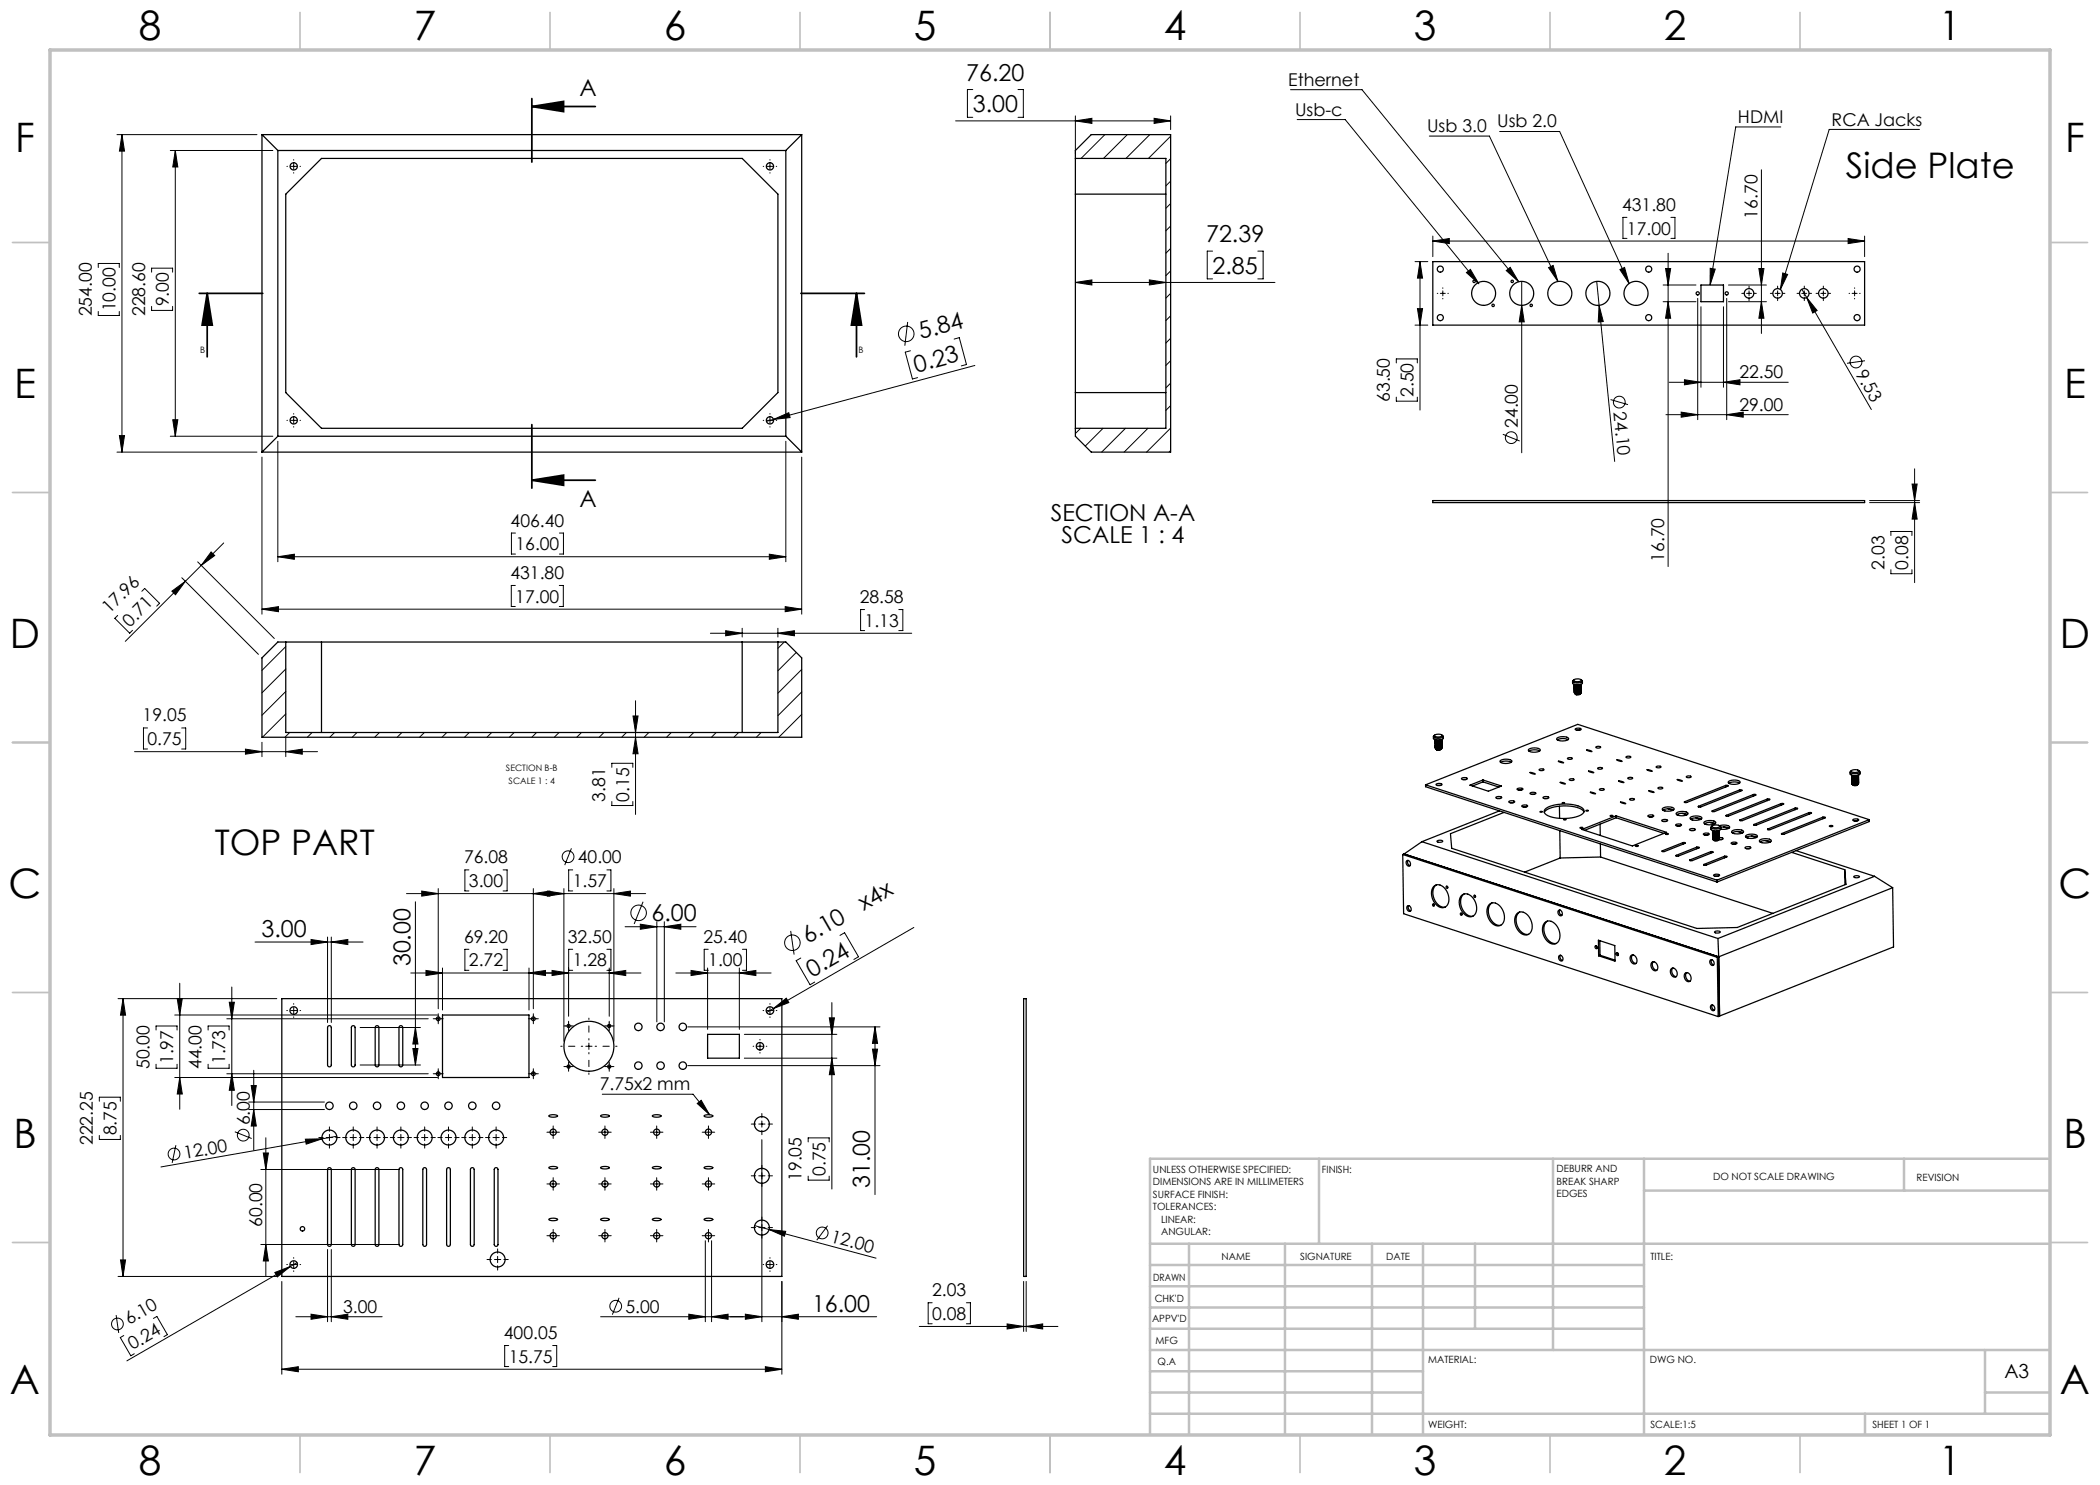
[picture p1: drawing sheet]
<svg xmlns="http://www.w3.org/2000/svg" width="420mm" height="297mm" viewBox="0 0 420 297" stroke-linecap="round" stroke-linejoin="round" font-family="sans-serif">
<defs><g id="words">
<g font-size="8.1">
<text x="27.8" y="8">8</text>
<text x="82.8" y="8">7</text>
<text x="132.8" y="8">6</text>
<text x="182.8" y="8">5</text>
<text x="232.8" y="8">4</text>
<text x="282.8" y="8">3</text>
<text x="332.8" y="8">2</text>
<text x="387.8" y="8">1</text>
<text x="3" y="30.4">F</text>
<text x="413" y="30.4">F</text>
<text x="2.8" y="79.6">E</text>
<text x="412.8" y="79.6">E</text>
<text x="2" y="129.6">D</text>
<text x="412" y="129.6">D</text>
<text x="1.7" y="179.6">C</text>
<text x="411.7" y="179.6">C</text>
<text x="2.7" y="229.6">B</text>
<text x="412.7" y="229.6">B</text>
<text x="2" y="278.9">A</text>
<text x="412" y="278.9">A</text>
<text x="27.8" y="295">8</text>
<text x="82.8" y="295">7</text>
<text x="132.8" y="295">6</text>
<text x="182.8" y="295">5</text>
<text x="232.8" y="295">4</text>
<text x="282.8" y="295">3</text>
<text x="332.8" y="295">2</text>
<text x="387.8" y="295">1</text>
</g>
<g font-size="7.1">
<text x="369.2" y="35.7">Side Plate</text>
<text x="42.9" y="171.1">TOP PART</text>
</g>
<g font-size="4.7">
<text x="193.3" y="16.2">76.20</text>
<text x="115.9" y="19.2">A</text>
<text x="194.5" y="22.4">3.00</text>
<text x="241.2" y="48.5">72.39</text>
<text x="242.5" y="54.8">2.85</text>
<text x="184.2" y="67.8" transform="rotate(-15 184.2 67.8)">5.84</text>
<text x="183.3" y="74.5" transform="rotate(-15 183.3 74.5)">0.23</text>
<text x="115.9" y="101.4">A</text>
<text x="210.1" y="104.2">SECTION A-A</text>
<text x="212.3" y="108.7">SCALE 1 : 4</text>
<text x="130.3" y="184.3">6.00</text>
<text x="172.8" y="182.3" transform="rotate(-30 172.8 182.3)">x4x</text>
<text x="52.3" y="187.4">3.00</text>
<text x="161.6" y="188.8" transform="rotate(-30 161.6 188.8)">6.10</text>
<text x="82.1" y="193.3" transform="rotate(-90 82.1 193.3)">30.00</text>
<text x="162.4" y="195.5" transform="rotate(-30 162.4 195.5)">0.24</text>
<text x="174" y="237.6" transform="rotate(-90 174 237.6)">31.00</text>
<text x="162.4" y="262.3">16.00</text>
</g>
<text font-size="3.9" x="400.9" y="275.5">A3</text>
<g font-size="3.5">
<text x="257.7" y="17.2">Ethernet</text>
<text x="259" y="23.1">Usb-c</text>
<text x="285.4" y="26.4">Usb 3.0</text>
<text x="299.4" y="25.5">Usb 2.0</text>
<text x="347.6" y="24.6">HDMI</text>
<text x="366.3" y="25.1">RCA Jacks</text>
<text x="324.4" y="42.2">431.80</text>
<text x="325.4" y="46.9">17.00</text>
<text x="351.5" y="43.7" transform="rotate(-90 351.5 43.7)">16.70</text>
<text x="18.3" y="63.3" transform="rotate(-90 18.3 63.3)">254.00</text>
<text x="23.1" y="62.3" transform="rotate(-90 23.1 62.3)">10.00</text>
<text x="29" y="63.2" transform="rotate(-90 29 63.2)">228.60</text>
<text x="33.8" y="61.3" transform="rotate(-90 33.8 61.3)">9.00</text>
<text x="347.9" y="75.7">22.50</text>
<text x="371" y="74.8" transform="rotate(60 371 74.8)">9.53</text>
<text x="278" y="80.4" transform="rotate(-90 278 80.4)">63.50</text>
<text x="282.7" y="79.4" transform="rotate(-90 282.7 79.4)">2.50</text>
<text x="322.7" y="82.5" transform="rotate(84 322.7 82.5)">24.10</text>
<text x="347.9" y="82.2">29.00</text>
<text x="303.6" y="85.6" transform="rotate(-90 303.6 85.6)">24.00</text>
<text x="102.1" y="105.3">406.40</text>
<text x="103.1" y="110">16.00</text>
<text x="332.9" y="112.3" transform="rotate(-90 332.9 112.3)">16.70</text>
<text x="376.9" y="113.9" transform="rotate(-90 376.9 113.9)">2.03</text>
<text x="381.6" y="113.9" transform="rotate(-90 381.6 113.9)">0.08</text>
<text x="102.1" y="115.8">431.80</text>
<text x="21.9" y="122.9" transform="rotate(-45 21.9 122.9)">17.96</text>
<text x="26" y="125.5" transform="rotate(-45 26 125.5)">0.71</text>
<text x="103.1" y="120.5">17.00</text>
<text x="171.9" y="120.6">28.58</text>
<text x="172.9" y="125.4">1.13</text>
<text x="28.5" y="144.3">19.05</text>
<text x="29.5" y="149">0.75</text>
<text x="121.1" y="160.3" transform="rotate(-90 121.1 160.3)">3.81</text>
<text x="125.8" y="160.3" transform="rotate(-90 125.8 160.3)">0.15</text>
<text x="92.8" y="172.7">76.08</text>
<text x="115.6" y="172.7">40.00</text>
<text x="93.8" y="177.4">3.00</text>
<text x="114.5" y="177.4">1.57</text>
<text x="92.8" y="188.6">69.20</text>
<text x="113.6" y="188.6">32.50</text>
<text x="140.7" y="188.6">25.40</text>
<text x="93.8" y="193.3">2.72</text>
<text x="114.5" y="193.3">1.28</text>
<text x="141.6" y="193.3">1.00</text>
<text x="29.9" y="213.8" transform="rotate(-90 29.9 213.8)">50.00</text>
<text x="34.6" y="212.8" transform="rotate(-90 34.6 212.8)">1.97</text>
<text x="40.3" y="213.8" transform="rotate(-90 40.3 213.8)">44.00</text>
<text x="45.1" y="212.8" transform="rotate(-90 45.1 212.8)">1.73</text>
<text x="120" y="218.1">7.75x2 mm</text>
<text x="23.3" y="227.1" transform="rotate(-90 23.3 227.1)">8.75</text>
<text x="50" y="225.1" transform="rotate(-90 50 225.1)">6.00</text>
<text x="18.6" y="229" transform="rotate(-90 18.6 229)">222.25</text>
<text x="36.9" y="231.8" transform="rotate(-10 36.9 231.8)">12.00</text>
<text x="160.3" y="236.2" transform="rotate(-90 160.3 236.2)">19.05</text>
<text x="165.1" y="235.2" transform="rotate(-90 165.1 235.2)">0.75</text>
<text x="52.4" y="245.3" transform="rotate(-90 52.4 245.3)">60.00</text>
<text x="166" y="248.4" transform="rotate(15 166 248.4)">12.00</text>
<text x="68.6" y="262.6">3.00</text>
<text x="125.1" y="262.6">5.00</text>
<text x="186.4" y="259.2">2.03</text>
<text x="186.4" y="264">0.08</text>
<text x="25.8" y="265" transform="rotate(-30 25.8 265)">6.10</text>
<text x="100.8" y="267.8">400.05</text>
<text x="26.5" y="270.1" transform="rotate(-30 26.5 270.1)">0.24</text>
<text x="101.7" y="272.5">15.75</text>
</g>
<g font-size="2">
<text x="230.6" y="234.6">UNLESS OTHERWISE SPECIFIED:</text>
<text x="230.6" y="237.1">DIMENSIONS ARE IN MILLIMETERS</text>
<text x="230.6" y="239.6">SURFACE FINISH:</text>
<text x="264.4" y="234.6">FINISH:</text>
<text x="311.3" y="234.5">DEBURR AND</text>
<text x="311.3" y="237">BREAK SHARP</text>
<text x="311.3" y="239.5">EDGES</text>
<text x="342.6" y="236">DO NOT SCALE DRAWING</text>
<text x="383.3" y="236.2">REVISION</text>
<text x="230.6" y="242.1">TOLERANCES:</text>
<text x="232.2" y="244.6">LINEAR:</text>
<text x="232.2" y="247.1">ANGULAR:</text>
<text x="244.3" y="252">NAME</text>
<text x="260" y="251.9">SIGNATURE</text>
<text x="277.2" y="251.9">DATE</text>
<text x="330.1" y="251.9">TITLE:</text>
<text x="230.6" y="256.1">DRAWN</text>
<text x="230.9" y="260.3">CHK'D</text>
<text x="230.4" y="264.4">APPV'D</text>
<text x="231.1" y="268.8">MFG</text>
<text x="231.5" y="273">Q.A</text>
<text x="285.6" y="272.5">MATERIAL:</text>
<text x="330" y="272.5">DWG NO.</text>
<text x="285.6" y="285.5">WEIGHT:</text>
<text x="330.1" y="285.6">SCALE:1:5</text>
<text x="374.5" y="285.6">SHEET 1 OF 1</text>
</g>
<g font-size="1.8">
<text x="40.1" y="70.6">B</text>
<text x="171.7" y="70.6">B</text>
<text x="101.2" y="154.1">SECTION B-B</text>
<text x="101.7" y="156.9">SCALE 1 : 4</text>
</g>
</g></defs>
<g fill="none" stroke="#000" stroke-width=".2">
<path d="M194.6 17.9h-1.1v5.6h1.1M203.6 17.9h1.1v5.6h-1.1M258.1 17.9h14.3l31.3 38.5M23.4 26.9h28M24.4 26.9l.5 3.3h-1zM24.4 26.9v63.5M34.1 30.1h20.5M35.1 30.1l.5 3.3h-1zM35.1 30.1v57.1M58.1 33.3h1.3M58.7 32.6v1.3M153.4 33.3h1.2"/>
<path d="M154 32.6v1.3M191.1 24.2h43M215.1 23.2v7.5M215.1 24.2l3.3-.5v1zM221 26.9l-4.8 4.8M225.5 26.9l-4.8 4.8M230 26.9l-4.8 4.8M230.8 23.7l3.3 .5-3.3 .5zM234.1 27.2l-4.4 4.5M234.1 31.7l-.9 1M234.1 36.2l-.9 1M234.1 23.2v2.7"/>
<path d="M259.4 23.9h9.6l26.8 32.9M285.9 27.2h12l13.7 29.1M299.9 26.3h12l13.9 30.4M352.3 34v32.7M356.2 25.4h-9.1l-5.1 31.6M383.9 25.9h-18.1l-9.7 32M19.7 53.5v-.8h4.2v.8M30.3 54.4v-.8h4.2v.8M215.1 56.5h39.9M215.1 56.5l3.3-.5v1zM229.9 56l3.3 .5-3.3 .5zM234.1 40.7l-.9 1"/>
<path d="M234.1 45.2l-.9 1M234.1 49.7l-.9 .9M234.1 54.2l-.9 .9M234.1 58.7l-.9 .9M242.5 50.2h-1.1v5.6h1.1M251.6 50.2h1v5.6h-1M283 52.3h2.6M284 52.3l.5 3.3h-1zM284 52.3v29.7M286.6 47.2v4.1M286.6 48.2h86.3M286.6 48.2l3.3-.5v1z"/>
<path d="M288.1 58.7h1M288.6 58.2v1M293.3 54.5l.8-.6 1.7 2.9zM301.3 54.1l.7-.6 1.7 2.9zM304.3 56.3v34.3M309.7 53.5l.9-.4 1 3.2zM319.3 56.3l3.6 36M324 53.9l.9-.4 .9 3.2zM325.4 43.5h-.8v4.2h.8M332.6 57h6.6M333.1 53.7h1l-.5 3.3zM333.6 50.7v62.6"/>
<path d="M334.2 43.5h.8v4.2h-.8M339.5 59.7v24.2M342 53.7l1 .1-1 3.2zM345.3 59.7v24.2M345.7 57h7.6M349.3 58.7h1M349.8 58.2v1M351.8 53.7h1l-.5 3.3zM355 58.7h1M355.5 58.2v1M356.6 54.6l.9 .3-1.4 3zM360.4 58.7h1"/>
<path d="M360.4 57.8l13.9 24.1M360.9 58.2v1M361.3 59.5l2.1 2.6-.9 .5zM364.2 58.7h1M364.7 58.2v1M369.6 47.7l3.3 .5-3.3 .5zM370.4 58.7h1M370.9 58.2v1M372.9 47.2v4.1M19.7 62.3v.8h4.2v-.8M30.3 61.3v.8h4.2v-.8M181.5 64.4l-.5 4.7"/>
<path d="M182.1 70.2l-1 .2 1.4 5.4 1-.3M190.8 67.8l1.1-.3 1.4 5.4-1 .3M195 73.1l-41.7 11.2M234.1 63.2l-.9 .9M234.1 67.7l-.9 .9M234.1 72.1l-.9 1M234.1 76.6l-.9 1M279.3 72.6v-.8h4.2v.8M279.3 79.4v.8h4.2v-.8M283 65h2.6M283.5 61.7h1l-.5 3.3zM304.3 61.1l.5 3.3h-1z"/>
<path d="M319.8 61.1l.9 3.2-1.1 .1zM322.1 79.9l3.5 1M332.6 60.3h6.6M333.6 60.3l.5 3.3h-1zM333.8 76.5h23.9M336.9 75.9l3.3 .6-3.3 .5zM340.2 61.3v16.2M344.7 76.5l3.3-.6v1.1zM344.7 61.3v16.2M345.7 60.3h7.6M352.3 60.3l.5 3.3h-1zM373 72.1l-3.6 .6"/>
<path d="M23.4 90.4h28M23.9 87.1h1l-.5 3.3zM34.1 87.2h20.5M34.6 83.9h1l-.5 3.3zM52.4 91.4v31.4M55.6 88.2v24.1M58.1 84.1h1.3M58.7 83.4v1.3M153.4 84.1h1.2M154 83.4v1.3M154.7 83.9l3.1-1.4 .2 1zM157.2 88.2v24.1"/>
<path d="M160.3 91.4v31.4M216.1 85.7l-1 1M220.6 85.7l-3.6 3.5M225.1 85.7l-4.8 4.7M229.6 85.7l-4.8 4.7M234.1 81.1l-.9 1M234.1 85.6l-4.8 4.8M234.1 90.1l-.3 .3M300.6 86.9l3.3 1.3M333.2 82.9h24.5M336.2 82.4l3.3 .5-3.3 .5zM345.3 82.9l3.3-.5v1z"/>
<path d="M382.4 96.8h1l-.5 3.3zM382.9 93.8v22.7M28.4 118.3l.5-.6 3 3-.6 .5M34.4 118.2l2.7-1.9-2 2.7zM36.4 115.6l15.3 15.3M39.5 112.4l15.4 15.3M42.2 110.4l.7 .7-2.7 2zM44.7 108.6l-19.6 19.7M55.6 111.3l3.3-.5v1.1zM55.6 111.4h101.6M103.1 117.1h-.8v4.2h.8M103.1 106.6h-.8v4.2h.8"/>
<path d="M111.9 117.1h.8v4.2h-.8M111.9 106.6h.8v4.2h-.8M153.9 110.8l3.3 .5-3.3 .6zM373.9 100.5h10M373.9 100.1h10M378.2 107.1v-.8h4.2v.8M378.2 113.9v.8h4.2v-.8M382.9 100.5l.5 3.3h-1zM23.5 123.1l-.5 .6 2.9 2.9 .6-.5M52.4 121.8h107.9M52.4 121.8l3.3-.5v1zM57.2 129.3l-4.8 4.8"/>
<path d="M57.2 133.8l-4.8 4.8M57.2 138.3l-4.8 4.8M142.1 126.7h40.2M145.1 126.1l3.3 .6-3.3 .5zM148.4 125.7v1.7M155.6 126.7l3.3-.6v1.1zM155.6 125.7v1.7M156.8 128.4l-1.2 1.3M157 121.3l3.3 .5-3.3 .5zM159.3 130.5l-3.7 3.7M160.3 133.9l-4.7 4.8M160.3 138.4l-4.7 4.7"/>
<path d="M172.9 121.9h-.8v4.2h.8M179.8 121.9h.8v4.2h-.8M26.9 150.3h36.6M29.5 145.6h-.8v4.2h.8M36.3 145.6h.8v4.2h-.8M49.1 149.8l3.3 .5-3.3 .5zM52.4 148.5v2.8M57.2 147.5v3.8M57.2 150.3l3.3-.5v1zM57.2 142.8l-4.7 4.7M57.9 146.5l-.9 1M62.4 146.5l-.9 1"/>
<path d="M66.9 146.5l-.9 1M71.4 146.5l-1 1M75.9 146.5l-1 1M80.4 146.5l-1 1M84.9 146.5l-1 1M89.4 146.5l-1 1M93.8 146.5l-.9 1M98.3 146.5l-.9 1M102.8 146.5l-.9 1M107.3 146.5l-.9 1M111.8 146.5l-.9 1M116.3 146.5l-1 1"/>
<path d="M120.8 146.5l-1 1M122.4 153.5v-.8h4.2v.8M125.3 146.5l-1 1M126.6 143.2h1l-.5 3.3zM127.1 140.2v22.7M127.1 147.5l.5 3.3h-1zM129.8 146.5l-1 1M134.3 146.5l-1 1M138.8 146.5l-1 1M143.2 146.5l-.9 1M147.7 146.5l-.9 1M152.2 146.5l-.9 1"/>
<path d="M160.3 142.9l-4.5 4.6M160.3 147.4l-.1 .1M84.3 178.2l3.3 .5-3.3 .5zM87.6 177.7v24.1M93.8 174h-.8v4.2h.8M100.6 174h.8v4.2h-.8M106.7 177.7v24.1M106.7 178.7l3.3-.5v1zM109.5 178.2l3.3 .5-3.3 .5zM112.8 177.7v30.6M114.3 169.7l-1.4 3.3M114.5 174h-.8v4.2h.8"/>
<path d="M121.4 174h.8v4.2h-.8M122.4 160.3v.8h4.2v-.8M122.8 178.7l3.3-.5v1zM122.8 177.7v30.6M129.1 178.7h-47.8M23.6 199.7h31.8M24.6 199.7v55.6M24.6 199.7l.5 3.3h-1zM35.4 199.7h1.1l-.6 3.3zM35.9 196.7v25.2M46.4 197.4v23.7M51 188.4h21.6"/>
<path d="M62.2 187.9l3.3 .5-3.3 .5zM65.5 187.4v17.1M66.3 187.4v17.1M66.3 188.4l3.3-.5v1zM83.1 180.4v32.6M85.2 194.1l3.3 .5-3.3 .5zM88.5 193.6v8.4M93.8 189.9h-.8v4.2h.8M100.6 189.9h.8v4.2h-.8M105.8 193.6v8.4M105.8 194.6l3.3-.5v1zM110.4 194.1l3.3 .5-3.3 .5z"/>
<path d="M113.7 193.6v9.7M114.5 189.9h-.8v4.2h.8M121.4 189.9h.8v4.2h-.8M121.8 194.6l3.3-.5v1zM121.8 193.6v9.7M125 185.3h14.2M128.1 184.8l3.3 .5-3.3 .6zM128.2 194.6h-46.1M128.6 180.3l-1.8 4.5M131.4 184.3v20.1M132.9 185.3l3.3-.5v1.1zM132.9 184.3v20.1"/>
<path d="M135.2 194.6h19M138.2 194.1l3.3 .5-3.3 .5zM141.5 193.6v12.3M141.6 189.9h-.8v4.2h.8M147.9 193.6v12.3M147.9 194.6l3.3-.5v1zM148.5 189.9h.8v4.2h-.8M158.1 186.2l.7 4.7M160.2 191.6l-1 .5 2.8 4.8 .9-.5M168 187.1l.9-.6 2.8 4.9-.9 .5M182.8 185.5l-28.1 16.2M31.2 206v-.8h4.2v.8"/>
<path d="M31.2 212.8v.9h4.2v-.9M34.9 203h52.6M34.9 215.5h52.6M35.9 215.5l.6 3.3h-1.1zM41.6 206v-.8h4.2v.8M41.6 212.8v.9h4.2v-.9M45.4 203.8h40.2M45.4 214.8h40.2M45.9 200.5h1l-.5 3.3zM46.4 214.8l.5 3.3h-1zM50.2 217.1h1.1l-.6 3.3zM50.7 214.1v16"/>
<path d="M58.1 202.1h1.3M58.7 201.5v1.2M72 213h12.1M72 205.5h12.1M82.6 209.7h1l-.5 3.3zM83.1 205.5l.5 3.3h-1zM87 203.8h1.3M87 214.8h1.3M87.6 203.1v1.3M87.6 214.1v1.3M106 203.8h1.3M106 214.8h1.3"/>
<path d="M106.7 203.1v1.3M106.7 214.1v1.3M113.1 205.2h1.2M113.1 213.3h1.2M113.7 204.6v1.2M113.7 212.7v1.2M117.2 209.3h1.2M117.8 208.6v1.3M120.5 218.8h18.1l3.3 4.1M121.2 205.2h1.3M121.2 213.3h1.3M121.8 204.6v1.2"/>
<path d="M121.8 212.7v1.2M137.6 205.4h38.4M137.6 213.1h38.4M148.9 206.9h18.5M148.9 211.6h18.5M151.4 209.3h1.2M152 208.6v1.3M153.4 202.1h1.2M154 201.5v1.2M154.7 201.7l-1.4 .8M154.7 201.7l2.6-2.1 .5 .9zM165.9 203.6h1l-.5 3.3z"/>
<path d="M166.4 200.5v37.3M166.4 211.6l.5 3.3h-1zM174.5 209.8h1l-.5 3.3zM175 205.4v33.5M175 205.4l.5 3.3h-1zM19.9 220.2v-.8h4.2v.8M19.9 227.1v.8h4.2v-.8M35.2 229l-.8 3.6M47 226.4l3.3 1.3M49.7 220.4h15.2M49.7 221.9h15.2M50.7 221.9l.6 3.3h-1.1z"/>
<path d="M52.2 233.9h27.3M52.7 230.6h1l-.5 3.3zM53.2 227.5v27.7M61.1 227.8h3.3l-3.2 1zM65.3 227.5h1.2M65.9 226.9v1.2M67.4 227.3l-35.2 6.1M70 227.5h1.3M70.6 226.9v1.2M74.8 227.5h1.2M75.4 226.9v1.2M79.5 227.5h1.3"/>
<path d="M80.2 226.9v1.2M84.3 227.5h1.3M84.9 226.9v1.2M89.1 227.5h1.2M89.7 226.9v1.2M93.8 227.5h1.3M94.5 226.9v1.2M98.6 227.5h1.2M99.2 226.9v1.2M110 226.4h1.3M110 236.8h1.3M110.6 225.8v1.3"/>
<path d="M110.6 236.2v1.2M120.4 226.4h1.2M120.4 236.8h1.2M121 225.8v1.3M121 236.2v1.2M130.7 226.4h1.3M130.7 236.8h1.3M131.3 225.8v1.3M131.3 236.2v1.2M139.4 220.7l.8-.6 1.7 2.8zM141.1 226.4h1.2M141.1 236.8h1.2"/>
<path d="M141.7 225.8v1.3M141.7 236.2v1.2M151.7 235.2h1.3M151.7 224.8h1.3M152.4 224.2v1.2M152.4 227.9v36.4M161.6 228.4v-.8h4.2v.8M161.6 235.2v.8h4.2v-.8M23.6 255.3h31.8M24.1 252h1l-.5 3.3zM52.2 248.9h27.3M53.2 248.9l.5 3.3h-1z"/>
<path d="M55 254.5l3.1-1.2-2.6 2.1zM56.4 256.3v18.5M58.1 253.3l-32.7 18.9M58.1 252.9h1.3M58.7 252.3v1.2M59.4 252.5l-1.3 .8M65.5 249.9v14.4M66.3 249.9v14.4M98.9 251.9h1.3M99.5 251.3v1.2M110 247.1h1.3M110.6 246.5v1.3"/>
<path d="M120.4 247.1h1.2M121 246.5v1.3M123.8 259.6l-1.3 3.3M130.7 247.1h1.3M131.3 246.5v1.3M141.1 247.1h1.2M141.1 248.1v16.2M141.7 246.5v1.3M142.3 248.1v16.2M150.9 245.1l24.3 6.5M151.7 245.5h1.3M153.4 252.9h1.2"/>
<path d="M153.8 245.9l3.3 .4-.2 .9zM154 252.3v1.2M156.4 256.3v18.5M165.5 245.1l-2.1 2.9M204.7 256.3v10M205.2 256.3v10M23.2 263l.5 3.6M24.8 267.1l-.7 .4 2.1 3.7 .7-.4M30.7 263.7l.7-.4 2.1 3.6-.7 .4M56.4 273.8l3.3-.5v1.1zM56.4 273.8h100M59.2 263.3h17.2"/>
<path d="M62.2 262.8l3.3 .5-3.3 .6zM66.3 263.3l3.3-.5v1.1zM101.7 269.1h-.8v4.2h.8M110.5 269.1h.8v4.2h-.8M120.1 263.3h55.2M137.8 262.8l3.3 .5-3.3 .6zM142.3 263.3l3.3-.5v1.1zM149.1 262.8l3.3 .5-3.3 .6zM153.1 273.3l3.3 .5-3.3 .6zM156.4 263.3l3.3-.5v1.1zM183.9 265.3h27.7M186.4 260.5h-.8v4.3h.8"/>
<path d="M193.3 260.5h.8v4.3h-.8M201.4 264.8l3.3 .5-3.3 .5zM205.2 265.3l3.3-.5v1z"/>
<circle cx="181.2" cy="66.8" r="1.56"/>
<circle cx="371.2" cy="72.4" r="1.18"/>
<circle cx="302.2" cy="87.5" r="1.18"/>
<circle cx="323.9" cy="80.4" r="1.18"/>
<circle cx="113.6" cy="171.3" r="1.18"/>
<circle cx="127.7" cy="182.6" r="1.56"/>
<circle cx="158.5" cy="188.5" r="1.56"/>
<circle cx="34.8" cy="230.8" r="1.18"/>
<circle cx="48.6" cy="227" r="1.18"/>
<circle cx="164.4" cy="246.6" r="1.18"/>
<circle cx="23.5" cy="264.8" r="1.18"/>
<circle cx="123.1" cy="261.2" r="1.18"/>
</g>
<path d="M106.4 19.7v12.7M106.4 21.3l6.3-1v2zM106.4 21.3h12.7M39.9 58.7h12.7M41.4 58.7l1.1 6.3h-2.1zM41.4 58.7v12.7M160.2 58.7h12.7M171.3 58.7l1 6.3h-2zM171.3 58.7v12.7M106.4 96l6.3-1v2.1zM106.4 84.9v12.7M106.4 96h12.7" fill="none" stroke="#000" stroke-width=".35"/>
<g fill="none" stroke="#000" stroke-width=".2" stroke-dasharray="15.2 1.3 1.3 1.3">
<path d="M57.5 33.3h-.1M58.7 32v-.1M58.7 34.5v.1M60 33.3h.1M152.7 33.3h-.1M154 32v-.1M154 34.5v.1M155.2 33.3h.1M287.6 58.7h-.1M288.6 57.7v-.1M288.6 59.7v.1M289.6 58.7h.1"/>
<path d="M348.8 58.7h-.4M349.8 57.7v-.5M349.8 59.7v.4M350.8 58.7h.5M354.5 58.7h-.4M355.5 57.7v-.5M355.5 59.7v.4M356.5 58.7h.5M359.9 58.7h-.5M360.9 57.7v-.5M360.9 59.7v.4M361.9 58.7h.4"/>
<path d="M363.7 58.7h-.5M364.7 57.7v-.5M364.7 59.7v.4M365.7 58.7h.4M369.9 58.7h-.1M370.9 57.7v-.1M370.9 59.7v.1M371.9 58.7h.1M57.5 84.1h-.1M58.7 82.8v-.1M58.7 85.3v.1M60 84.1h.1"/>
<path d="M152.7 84.1h-.1M154 82.8v-.1M154 85.3v.1M155.2 84.1h.1M57.5 202.1h-.1M58.7 200.9v-.2M58.7 203.4v.1M60 202.1h.1M87 214.8h-.4M87 203.8h-.4M87.6 214.1v-.3M87.6 215.4v.4"/>
<path d="M87.6 203.1v-.3M87.6 204.4v.4M88.3 214.8h.3M88.3 203.8h.3M106 203.8h-.3M106 214.8h-.3M106.7 203.1v-.3M106.7 204.4v.4M106.7 214.1v-.3M106.7 215.4v.4M107.3 203.8h.4M107.3 214.8h.4"/>
<path d="M113.1 213.3h-.3M113.1 205.2h-.3M113.7 212.7v-.3M113.7 213.9v.4M113.7 204.6v-.3M113.7 205.8v.3M114.3 213.3h.4M114.3 205.2h.4M121.2 205.2h-.3M121.2 213.3h-.3M121.8 204.6v-.3M121.8 205.8v.3"/>
<path d="M121.8 212.7v-.3M121.8 213.9v.4M122.5 205.2h.3M122.5 213.3h.3M150.7 209.3h-.1M152 208v-.1M152 210.5v.1M152.7 202.1h-.1M153.2 209.3h.2M154 200.9v-.2M154 203.4v.1M155.2 202.1h.2"/>
<path d="M64.6 227.5h-.8M65.9 226.3v-.9M65.9 228.8v.8M67.1 227.5h.9M69.4 227.5h-.9M70.6 226.3v-.9M70.6 228.8v.8M71.9 227.5h.9M74.2 227.5h-.9M75.4 226.3v-.9M75.4 228.8v.8M76.7 227.5h.8"/>
<path d="M78.9 227.5h-.9M80.2 226.3v-.9M80.2 228.8v.8M81.4 227.5h.9M83.7 227.5h-.9M84.9 226.3v-.9M84.9 228.8v.8M86.2 227.5h.9M88.4 227.5h-.8M89.7 226.3v-.9M89.7 228.8v.8M90.9 227.5h.9"/>
<path d="M93.2 227.5h-.9M94.5 226.3v-.9M94.5 228.8v.8M95.7 227.5h.9M98 227.5h-.9M99.2 226.3v-.9M99.2 228.8v.8M100.5 227.5h.8M110 226.4h-.6M110 236.8h-.6M110.6 225.8v-.6M110.6 227.1v.6"/>
<path d="M110.6 236.2v-.7M110.6 237.4v.6M111.3 226.4h.6M111.3 236.8h.6M120.4 226.4h-.7M120.4 236.8h-.7M121 225.8v-.6M121 227.1v.6M121 236.2v-.7M121 237.4v.6M121.6 226.4h.6M121.6 236.8h.6"/>
<path d="M130.7 236.8h-.6M130.7 226.4h-.6M131.3 236.2v-.7M131.3 237.4v.6M131.3 225.8v-.6M131.3 227.1v.6M132 236.8h.6M132 226.4h.6M141.1 226.4h-.7M141.1 236.8h-.7M141.7 225.8v-.6M141.7 227.1v.6"/>
<path d="M141.7 236.2v-.7M141.7 237.4v.6M142.3 226.4h.6M142.3 236.8h.6M151.1 235.2h-.9M151.1 224.8h-.9M152.4 233.9v-.9M152.4 236.4v.9M152.4 223.6v-.9M152.4 226.1v.8M153.6 235.2h.9M153.6 224.8h.9"/>
<path d="M57.5 252.9h-.1M58.7 251.7v-.2M58.7 254.2v.1M60 252.9h.1M98.3 251.9h-.9M99.5 250.7v-.9M99.5 253.2v.8M100.8 251.9h.8M110 247.1h-.6M110.6 246.5v-.6M110.6 247.8v.6M111.3 247.1h.6"/>
<path d="M120.4 247.1h-.7M121 246.5v-.6M121 247.8v.6M121.6 247.1h.6M130.7 247.1h-.6M131.3 246.5v-.6M131.3 247.8v.6M132 247.1h.6M141.1 247.1h-.7M141.7 246.5v-.6M141.7 247.8v.6M142.3 247.1h.6"/>
<path d="M151.1 245.5h-.9M152.4 244.3v-.9M152.4 246.8v.8M152.7 252.9h-.1M153.6 245.5h.9M154 251.7v-.2M154 254.2v.1M155.2 252.9h.2"/>
</g>
<path d="M116.5 209.3h-4.3M117.8 208v-4.4M117.8 210.5v4.4M119 209.3h4.4" fill="none" stroke="#000" stroke-width=".2" stroke-dasharray="15.2 1.3 1.3 1.3" stroke-dashoffset="15"/>
<g fill="none" stroke="#c0c0c0" stroke-width=".35">
<path d="M60 2.5v7.5M110 2.5v7.5M160 2.5v7.5M210 2.5v7.5M260 2.5v7.5M310 2.5v7.5M360 2.5v7.5M2.5 48.5h7.5M410 48.5h7.5M2.5 98.5h7.5M410 98.5h7.5M2.5 148.5h7.5"/>
<path d="M410 148.5h7.5M2.5 198.5h7.5M410 198.5h7.5M2.5 248.5h7.5M410 248.5h7.5M60 287v7.5M110 287v7.5M160 287v7.5M210 287v7.5M260 287v7.5M310 287v7.5M360 287v7.5"/>
</g>
<g fill="none" stroke="#c0c0c0" stroke-width=".5">
<path d="M263.8 231.8v17M310.6 231.8v38.2M328.8 231.8v55.2M328.8 238.1h81.2M380.8 231.8v6.3M410 231.8h-180v55.2M230 248.8h180M230 257.3h98.8M230 253h98.8M237.8 248.8v38.2M257 248.8v38.2M274.4 248.8v38.2"/>
<path d="M284.6 248.8v38.2M295 248.8v17M230 265.8h98.8M230 261.5h98.8M230 278.5h54.6M230 274.3h54.6M230 270h180M397 278.5h13M397 270v12.8M230 282.8h180M373 282.8v4.2"/>
</g>
<path d="M10 10h400v277h-400z" fill="none" stroke="#c0c0c0" stroke-width=".7"/>
<g fill="#000">
<path d="M361.3 59.5l2.1 2.6-.9 .5zM304.3 61.1l.5 3.3h-1zM319.8 61.1l.9 3.2-1.1 .1zM154.7 83.9l3.1-1.4 .2 1zM154.7 201.7l2.6-2.1 .5 .9zM61.1 227.8h3.3l-3.2 1zM55 254.5l3.1-1.2-2.6 2.1zM153.8 245.9l3.3 .4-.2 .9z"/>
<path d="M35.1 30.1l.5 3.3h-1zM34.6 83.9h1l-.5 3.3zM24.6 199.7l.5 3.3h-1zM24.1 252h1l-.5 3.3zM45.9 200.5h1l-.5 3.3zM46.4 214.8l.5 3.3h-1zM35.4 199.7h1.1l-.6 3.3zM35.9 215.5l.6 3.3h-1.1zM165.9 203.6h1l-.5 3.3zM166.4 211.6l.5 3.3h-1zM50.2 217.1h1.1l-.6 3.3zM50.7 221.9l.6 3.3h-1.1zM284 52.3l.5 3.3h-1zM283.5 61.7h1l-.5 3.3z"/>
<path d="M106.4 21.3l6.3-1v2zM106.4 96l6.3-1v2.1z"/>
<path d="M230.8 23.7l3.3 .5-3.3 .5zM215.1 24.2l3.3-.5v1zM229.9 56l3.3 .5-3.3 .5zM215.1 56.5l3.3-.5v1zM66.3 188.4l3.3-.5v1zM62.2 187.9l3.3 .5-3.3 .5z"/>
<path d="M171.3 58.7l1 6.3h-2zM41.4 58.7l1.1 6.3h-2.1z"/>
<path d="M23.9 87.1h1l-.5 3.3zM24.4 26.9l.5 3.3h-1zM127.1 147.5l.5 3.3h-1zM126.6 143.2h1l-.5 3.3zM53.2 248.9l.5 3.3h-1zM52.7 230.6h1l-.5 3.3zM333.6 60.3l.5 3.3h-1zM333.1 53.7h1l-.5 3.3zM352.3 60.3l.5 3.3h-1zM351.8 53.7h1l-.5 3.3zM382.9 100.5l.5 3.3h-1zM382.4 96.8h1l-.5 3.3z"/>
<path d="M336.2 82.4l3.3 .5-3.3 .5zM345.3 82.9l3.3-.5v1z"/>
<path d="M34.4 118.2l2.7-1.9-2 2.7zM42.2 110.4l.7 .7-2.7 2z"/>
<path d="M55.6 111.3l3.3-.5v1.1zM153.9 110.8l3.3 .5-3.3 .6zM56.4 273.8l3.3-.5v1.1zM153.1 273.3l3.3 .5-3.3 .6zM110.4 194.1l3.3 .5-3.3 .5zM121.8 194.6l3.3-.5v1zM109.5 178.2l3.3 .5-3.3 .5zM122.8 178.7l3.3-.5v1zM137.8 262.8l3.3 .5-3.3 .6zM142.3 263.3l3.3-.5v1.1zM62.2 262.8l3.3 .5-3.3 .6zM66.3 263.3l3.3-.5v1.1zM336.9 75.9l3.3 .6-3.3 .5zM344.7 76.5l3.3-.6v1.1z"/>
<path d="M145.1 126.1l3.3 .6-3.3 .5zM155.6 126.7l3.3-.6v1.1z"/>
<path d="M157 121.3l3.3 .5-3.3 .5zM52.4 121.8l3.3-.5v1zM57.2 150.3l3.3-.5v1zM49.1 149.8l3.3 .5-3.3 .5zM106.7 178.7l3.3-.5v1zM84.3 178.2l3.3 .5-3.3 .5zM105.8 194.6l3.3-.5v1zM85.2 194.1l3.3 .5-3.3 .5zM147.9 194.6l3.3-.5v1zM138.2 194.1l3.3 .5-3.3 .5zM369.6 47.7l3.3 .5-3.3 .5zM286.6 48.2l3.3-.5v1z"/>
<path d="M82.6 209.7h1l-.5 3.3zM83.1 205.5l.5 3.3h-1z"/>
<path d="M175 205.4l.5 3.3h-1zM174.5 209.8h1l-.5 3.3z"/>
<path d="M139.4 220.7l.8-.6 1.7 2.8zM293.3 54.5l.8-.6 1.7 2.9zM301.3 54.1l.7-.6 1.7 2.9zM309.7 53.5l.9-.4 1 3.2zM324 53.9l.9-.4 .9 3.2zM342 53.7l1 .1-1 3.2zM356.6 54.6l.9 .3-1.4 3z"/>
<path d="M149.1 262.8l3.3 .5-3.3 .6zM156.4 263.3l3.3-.5v1.1zM128.1 184.8l3.3 .5-3.3 .6zM132.9 185.3l3.3-.5v1.1z"/>
<path d="M205.2 265.3l3.3-.5v1zM201.4 264.8l3.3 .5-3.3 .5z"/>
</g>
<g fill="none" stroke="#000" stroke-width=".25">
<path d="M52.4 26.9l3.2 3.2M52.4 26.9h107.9M52.4 26.9v63.5M55.6 30.1h101.6M55.6 30.1v57.1M64.3 31.7h84.1l7.2 7.1v39.7l-7.2 7.2h-84.1l-7.1-7.2v-39.7zM157.2 30.1v57.1M160.3 26.9l-3.1 3.2M160.3 26.9v63.5M215.1 31.7h18.1v54h-18.1M215.1 38.8h18.1M218.3 26.9h15.8v63.5h-15.8l-3.2-3.2v-57.1z"/>
<path d="M286.6 52.3h86.3v12.7h-86.3zM340.2 57h4.5v3.3h-4.5zM215.1 78.5h18.1M52.4 90.4h107.9M55.6 87.2h101.6M55.6 87.2l-3.2 3.2M157.2 87.2l3.1 3.2M286.6 100.1h86.3v.4h-86.3zM55.6 128.4h101.6l3.1 3.2v15.9h-107.9v-15.9zM57.2 128.4v18.1h98.4v-18.1M64.3 128.4v18.1M148.4 128.4v18.1"/>
<path d="M314.5 136.3l.1 .4 .2 .2M314.8 136a1.27 1.27 0 0 1 1.5 .1 1.2 1.2 0 0 1-1.6-.1zM314.9 136.9l-.1 .1a1.1 1.1 0 0 0 1.4-.1 1.04 1.04 0 0 1-1.4 .1M314.9 138.6a.74 .74 0 0 0 1.1 .2M315 137.9h.1M315 138.5h.1M315 138.6l.1 .1M315 138.8a.7 .7 0 0 0 1 0M315.9 138.8h.1M315.9 137.1h-.9M315.9 137.3h-.9M315.9 137.7h-.9"/>
<path d="M315.9 137.9h-.8M315.9 138.1h-.9M315.9 138.3h-.9M315.9 138.4l-.8 .1M315.9 138.6l-.8 .1M316 138.7l-.1 .1M316 138.7v.1M316 138.8h-.1M316 138.8h.1M316.1 136.9a1.01 1.01 0 0 1-1.2 0l1 .1h-.6l-.4-.1M316.1 137a.91 .91 0 0 1-1.2 .1M316.1 137.2a.91 .91 0 0 1-1.2 .1"/>
<path d="M316.1 137.4a.93 .93 0 0 1-1.2 .1h1M316.1 137.6a.91 .91 0 0 1-1.2 .1M316.1 137.8a.91 .91 0 0 1-1.2 .1M316.1 137.9a.91 .91 0 0 1-1.2 .2M316.1 138.1a.91 .91 0 0 1-1.2 .1M316.1 138.5l-.1 .2M316.2 137a.86 .86 0 0 1-1.4 .2l.1-.1M316.2 137.2a.86 .86 0 0 1-1.4 .2l.1-.1M316.2 137.4a.86 .86 0 0 1-1.4 .2l.1-.1M316.2 137.5a.86 .86 0 0 1-1.4 .2l.1-.1M316.2 137.7a.86 .86 0 0 1-1.4 .2l.1-.1M316.2 137.9a.86 .86 0 0 1-1.4 .2l.1-.1"/>
<path d="M316.2 138.1a.86 .86 0 0 1-1.4 .2l.1-.1M316.2 138.3a.86 .86 0 0 1-1.4 .2l.1-.1a.96 .96 0 0 0 1.2-.1M316.2 138.5l-.2 .3M316.2 137.1a1.06 1.06 0 0 1-1.4 .1M316.2 137.3a1.06 1.06 0 0 1-1.4 .1M316.2 137.4a1.06 1.06 0 0 1-1.4 .2M316.2 137.6a1.06 1.06 0 0 1-1.4 .2M316.2 137.8a1.06 1.06 0 0 1-1.4 .1M316.2 138a1.06 1.06 0 0 1-1.4 .1M316.2 135.9l.3 .3a1.44 1.44 0 0 1-2 .1l.3-.3M316.2 138.2a1.06 1.06 0 0 1-1.4 .1M316.2 138.4a1.06 1.06 0 0 1-1.4 .1"/>
<path d="M316.2 138.6l-.2 .2M316.5 136.2v.4a1.41 1.41 0 0 1-1.7 .3M285.1 157v.3l58.3 19.1M285.1 157l58.3 19M285.1 157l30.5-12.1 58.2 19M287 147a1.25 1.25 0 0 1 1.4 .1 1.18 1.18 0 0 1-1.5 0zM287 148v.1a1.13 1.13 0 0 0 1.4-.1l-.5 .2h-.8h1M287.1 149.7a.72 .72 0 0 0 1 .2M287.1 148.8h.1M287.2 149.8a.7 .7 0 0 0 1 0M287.2 156.9a.91 .91 0 0 1 1.2 0 .91 .91 0 0 1-1.2 0zM288 149h-.8"/>
<path d="M288 149.8h.1M288 149.8l.1 .1M288.1 148.4h-1M288.1 148.6h-.9M288.1 148.8h-.9M288.1 148.9l-.1 .1M288.1 149.3h-1M288.1 149.5h-1M288.1 149.7h-.9M288.1 148h-1h1M288.1 149.7l-.1 .1M288.1 149.7l.1 .1"/>
<path d="M288.1 157.1h-.6M288.2 149.8h-.2M288.2 149.8h.1M288.2 149.8l-.1 .1M288.2 148a1 1 0 0 1-1.1 0M288.3 148.1a.92 .92 0 0 1-1.2 .1M288.3 148.3a.92 .92 0 0 1-1.2 .1M288.3 148.4a.92 .92 0 0 1-1.2 .2M288.3 148.6a.92 .92 0 0 1-1.2 .1M288.3 148.8a.92 .92 0 0 1-1.2 .1M288.3 149a.92 .92 0 0 1-1.2 .1M288.3 149.2a.92 .92 0 0 1-1.2 .1"/>
<path d="M288.3 149.4a.92 .92 0 0 1-1.2 .1M288.3 149.6l-.2 .1M288.3 148l.1 .1a1.09 1.09 0 0 1-1.4 .1M288.3 148.2l.1 .1a1.09 1.09 0 0 1-1.4 .1v-.1M288.3 148.4l.1 .1a1.09 1.09 0 0 1-1.4 .1v-.1M288.3 148.6l.1 .1a1.09 1.09 0 0 1-1.4 .1v-.1M288.3 148.8l.1 .1a1.09 1.09 0 0 1-1.4 .1v-.1M288.3 149l.1 .1a1.09 1.09 0 0 1-1.4 .1v-.1M288.3 149.2h.1a1.09 1.09 0 0 1-1.4 .2v-.1M288.3 149.3l.1 .1a1.09 1.09 0 0 1-1.4 .1h.1M288.3 149.5l-.1 .3M288.4 148.1a1.08 1.08 0 0 1-1.4 .2"/>
<path d="M288.4 148.3l-.4 .3h-.8M288.4 148.5a1.08 1.08 0 0 1-1.4 .1M288.4 148.7l-.4 .3h-.8M288.4 148.9l-.4 .3-.9-.1h1M288.4 147l.2 .3a1.45 1.45 0 0 1-1.9 0l.2-.3M288.4 149.1a1.08 1.08 0 0 1-1.4 .1M288.4 149.3a1.08 1.08 0 0 1-1.4 .1M288.4 149.4a1.08 1.08 0 0 1-1.4 .2M288.4 149.6l-.2 .2M288.6 147.3l.1 .4a1.54 1.54 0 0 1-2 0v-.4M292.3 155.7a.89 .89 0 0 1 1.2 .1 .89 .89 0 0 1-1.2-.1zM293.2 155.9h-.6"/>
<path d="M294 157l2.6-1 3.7 1.2-2.6 1zM296.6 156v.4M296.6 156.4l3.2 1M296.6 156.4l-2.1 .8M299.2 159.5a.89 .89 0 0 1 1.1 .1 .89 .89 0 0 1-1.1-.1zM300 152.1a2.12 2.12 0 0 1 2.4 .1 1.78 1.78 0 0 1-2.4 .1zM300 159.7h-.5M302.3 152.4a2.5 2.5 0 0 0-2.2 .1M303.4 157.8a.89 .89 0 0 1 1.2 .1 .89 .89 0 0 1-1.2-.1zM304.3 158h-.6M305.7 149.9a2.12 2.12 0 0 1 2.4 .1 1.78 1.78 0 0 1-2.4 0zM306 154.5l1.1 .3z"/>
<path d="M306 158.6a.89 .89 0 0 1 1.2 .1 .89 .89 0 0 1-1.2-.1zM306.9 158.9h-.6M307.8 153.9a.63 .63 0 0 1 1 .1 .63 .63 0 0 1-1-.1zM307.9 150.2a2.5 2.5 0 0 0-2.1 0M308.6 159.5a.89 .89 0 0 1 1.2 .1 .89 .89 0 0 1-1.2-.1zM309.5 159.7h-.6M311.4 147.6a2.12 2.12 0 0 1 2.3 .1 1.78 1.78 0 0 1-2.4 0zM311.7 152.3l1 .3zM312 156.5l1.1 .3zM313.5 151.6a.63 .63 0 0 1 .9 .2 .63 .63 0 0 1-.9-.2zM313.6 147.9a2.49 2.49 0 0 0-2.1 .1M313.9 155.9a.63 .63 0 0 1 .9 .1 .63 .63 0 0 1-.9-.1z"/>
<path d="M315 145.8a.91 .91 0 0 1 1.2 .1 .91 .91 0 0 1-1.2-.1zM316 146h-.7M317.3 150l1.1 .3zM317.7 154.2l1.1 .3zM318.1 158.4l1 .4zM319.2 149.4a.63 .63 0 0 1 .9 .1 .63 .63 0 0 1-.9-.1zM319.5 153.6a.63 .63 0 0 1 1 .1 .63 .63 0 0 1-1-.1zM319.9 157.8a.63 .63 0 0 1 .9 .2 .63 .63 0 0 1-.9-.2zM323.4 152l1 .3zM323.7 156.2l1.1 .3zM325.2 151.4a.63 .63 0 0 1 .9 .1 .63 .63 0 0 1-.9-.1zM325.6 155.6a.63 .63 0 0 1 .9 .1 .63 .63 0 0 1-.9-.1z"/>
<path d="M325.9 159.8a.63 .63 0 0 1 1 .1 .63 .63 0 0 1-1-.1zM329.4 153.9l1.1 .4zM329.8 158.2l1 .3zM331.2 153.3a.63 .63 0 0 1 1 .1 .63 .63 0 0 1-1-.1zM331.6 157.6a.63 .63 0 0 1 .9 .1 .63 .63 0 0 1-.9-.1zM335.4 155.9l1.1 .3zM337.3 155.3a.63 .63 0 0 1 .9 .1 .63 .63 0 0 1-.9-.1zM345.1 157.1h.6l-8.3 3.4h-.5v-.2M345.1 157.1l-8.2 3.2M345.1 157.1v.3M345.7 156.3a2.12 2.12 0 0 1 2.3 .1 1.78 1.78 0 0 1-2.4 0zM347.9 156.6a2.49 2.49 0 0 0-2.1 0"/>
<path d="M347.9 158l.5 .1-8.3 3.3h-.4v-.1M347.9 158l-8.2 3.3M347.9 158v.3M350.7 158.9l.5 .1-8.3 3.3h-.4v-.1M350.7 158.9l-8.2 3.3M350.7 158.9v.3M353.5 159.8l.5 .1-8.3 3.3h-.4l-.1-.1M353.5 159.8l-8.3 3.3M353.5 159.8v.3M370.3 154.1a1.24 1.24 0 0 1 1.5 .1 1.18 1.18 0 0 1-1.6 0zM370.5 155.4h.1M370.5 156h.1"/>
<path d="M370.5 156.1l.1 .1M370.5 156.3l.1 .1M370.5 156.5h.1M370.6 156.7h-.1M371.4 155.6h-.9M371.5 155.4h-.9M371.5 155.5l-.1 .1M371.5 155.7l-.5 .1h-.5M371.5 155.9l-.9 .1M371.5 156.1l-.9 .1M371.5 156.3l-.9 .1M371.5 156.5h-.9"/>
<path d="M371.5 156.7l-.5 .1-.5-.1M371.5 156.8l-.4 .2-.6-.1a.69 .69 0 0 0 1.1 0M371.6 155.1a.92 .92 0 0 1-1.2 .1l.6 .1 .5-.1M371.6 155.3a.92 .92 0 0 1-1.2 .1M371.6 155.4a.92 .92 0 0 1-1.2 .2M371.6 155.6a.92 .92 0 0 1-1.2 .1M371.6 155.8a.92 .92 0 0 1-1.2 .1M371.6 156a.92 .92 0 0 1-1.2 .1M371.6 156.2a.92 .92 0 0 1-1.1 .1M371.6 156.4a.92 .92 0 0 1-1.1 .1M371.6 156.6a.92 .92 0 0 1-1.1 .1M371.6 156.8a.97 .97 0 0 1-1.1 .1"/>
<path d="M371.7 155v.1a1.09 1.09 0 0 1-1.4 .1l.1-.1M371.7 155a1.12 1.12 0 0 1-1.4 0M371.7 155.2v.1a1.09 1.09 0 0 1-1.4 .1l.1-.1M371.7 155.4v.1a1.09 1.09 0 0 1-1.4 .1l.1-.1M371.7 155.6v.1a1.09 1.09 0 0 1-1.4 .1l.1-.1M371.7 155.8v.1a1.09 1.09 0 0 1-1.4 .1l.1-.1M371.7 155a1.14 1.14 0 0 1-1.4 .1M371.7 156v.1a1.09 1.09 0 0 1-1.4 .1l.1-.1M371.7 156.2a1.09 1.09 0 0 1-1.4 .2l.1-.2M371.7 156.4a1.09 1.09 0 0 1-1.4 .1l.2-.1M371.7 156.5v.1a1.09 1.09 0 0 1-1.4 .1l.2-.1M371.7 155.1a1.08 1.08 0 0 1-1.4 .2"/>
<path d="M371.7 155.3a1.08 1.08 0 0 1-1.4 .1M371.7 155.5a1.08 1.08 0 0 1-1.4 .1M371.7 155.7a1.08 1.08 0 0 1-1.4 .1M371.7 155.9a1.08 1.08 0 0 1-1.4 .1M371.7 156.1a1.08 1.08 0 0 1-1.4 .1M371.7 154.1l.3 .2a.96 .96 0 0 1-1.3 .4l-.7-.2 .3-.4M371.7 156.3a1.08 1.08 0 0 1-1.4 .1M371.7 156.5a1.08 1.08 0 0 1-1.4 .1M371.7 156.6a1.08 1.08 0 0 1-1.3 .2M372 154.4v.4a1.53 1.53 0 0 1-2 0v-.4M280.5 170.9l63 20.6M280.5 170.9l.2 11.8 62.9 20.6"/>
<path d="M280.8 170.8l-.3 .1M280.8 170.8l62.9 20.6M281.4 172.1a.61 .61 0 0 1 .6 .4 .61 .61 0 0 1-.2 .7 .7 .7 0 0 1-.4-1.1zM281.6 172.1a.75 .75 0 0 0 .4 1M284.4 168.3l59.2 19.4M284.4 168.3l-3.6 2.5M286.7 177.4a1.51 1.51 0 0 1 2.4 .5 2.65 2.65 0 0 1 .1 3.4 1.94 1.94 0 0 1-2.7-1.4l-.2-.8v-.8zM287.3 177a2.68 2.68 0 0 0 .4 4l.6 .4h.8M287.4 168.2a.87 .87 0 0 1 1.1 .1 .87 .87 0 0 1-1.1-.1zM289.5 177.3l.1 .2M292.2 179.2a1.51 1.51 0 0 1 2.5 .5 2.65 2.65 0 0 1 0 3.4 1.94 1.94 0 0 1-2.6-1.4l-.3-1.2 .1-.7zM292.8 178.8a2.67 2.67 0 0 0 .5 4.1l.6 .3h.7"/>
<path d="M295 179.1l.1 .2M299.9 162.2l-15.5 6.1M300.8 162.5l-10.7 4.2 .2 3 49.1 16 8.1-.2 21.7-8.6-.3-3M301.8 160.3a.89 .89 0 0 1 1.1 .1 .89 .89 0 0 1-1.1-.1zM302.6 160.5l-.5 .1M304.4 161.2a.89 .89 0 0 1 1.1 .1 .89 .89 0 0 1-1.1-.1zM305.2 161.4h-.6M308 162.3l.5 .1h-.4zM309 161.8a8 8 0 0 1 6.6-.6l.3 .1a.9 .9 0 0 1 .9 .9 .9 .9 0 0 1-.8 .9 8.8 8.8 0 0 1-6.7-.1l-.5-.6zM311.9 161.2v2.5M312 166.1v5.5M312 171.6l-7.1 2.8"/>
<path d="M312.4 160.6h.5l-.2 .1zM312.7 163.9h.5l-.2 .1zM316 165.5l.6 .1-.3 .1zM316.4 165.9l6.8-2.7 10.1 3.3-6.8 2.7zM316.8 162.4a4 4 0 0 0-3.4-1.2 6.4 6.4 0 0 0-4.4 1.1l-.1 .2M317.2 162.1h.5l-.3 .1zM320 164.8l.1 2.3M320.1 168.8v2.6M320.1 171.4l-8.1 .2M320.1 171.4l34.5 11.3M322 163.1l.6 .1-.3 .1zM323.2 163.2v.4"/>
<path d="M323.2 163.6l9.6 3.1M323.2 163.6l-6.3 2.5M324.1 160.4l1 .3zM327.1 169.2h.6l-.3 .1zM329.6 163.2a.89 .89 0 0 1 1.1 0 .89 .89 0 0 1-1.1 0zM330.5 163.4h-.6M332.4 164.1a.89 .89 0 0 1 1.1 0 .89 .89 0 0 1-1.1 0zM332.5 170.2v.1M332.5 161.7a2.12 2.12 0 0 1 2.3 .1 1.78 1.78 0 0 1-2.4 0zM332.7 162.1l.3 .1M333.1 166.8h.6l-.3 .1zM333.2 164.3h-.6"/>
<path d="M333.6 161.8l1 .3M334.7 162a2.49 2.49 0 0 0-2.1 0M335.1 165a.89 .89 0 0 1 1.2 .1 .89 .89 0 0 1-1.2-.1zM335.2 171.1v.1M335.3 162.6a2.12 2.12 0 0 1 2.3 .1 1.78 1.78 0 0 1-2.4 0zM335.4 163l.4 .1M336 165.2h-.6M336.4 162.7l1 .3M336.6 168.5l.5 .1-4.2 1.7h-.4v-.1M336.6 168.5l-4.1 1.7M336.6 168.5v.3M336.9 160.3v.2"/>
<path d="M337.5 162.9a2.5 2.5 0 0 0-2.2 0M337.9 165.9a.89 .89 0 0 1 1.2 .1 .89 .89 0 0 1-1.2-.1zM338 172v.1M338 163.5a2.12 2.12 0 0 1 2.4 .1 1.78 1.78 0 0 1-2.4 0zM338.2 163.9l.4 .1M338.8 166.1h-.6M339.2 163.6l.9 .3M339.4 169.4l.5 .1-4.2 1.7h-.4l-.1-.1M339.4 169.4l-4.2 1.7M339.4 169.4v.4M339.7 161.3v.1M340.3 163.8a2.49 2.49 0 0 0-2.2 0"/>
<path d="M340.7 166.8a.89 .89 0 0 1 1.1 .1 .89 .89 0 0 1-1.1-.1zM340.8 172.9v.1M340.8 164.4a2.12 2.12 0 0 1 2.4 .1 1.78 1.78 0 0 1-2.4 0zM341 164.8l.3 .1M341.6 167h-.6M341.9 164.5l1 .3M342.1 170.3l.5 .1-4.1 1.7h-.5v-.1M342.1 170.3l-4.1 1.7M342.1 170.3v.4M342.2 165.5v.3a1.54 1.54 0 0 0 2 0v-.4h.1h.9l.6 .2M342.4 165.2l-.2 .2a1.45 1.45 0 0 0 2 0l-.3-.2a2.09 2.09 0 0 1 2 .2 1.56 1.56 0 0 1-1.7 .4M342.5 165.2a1.28 1.28 0 0 1 1.4 .1 1.2 1.2 0 0 1-1.5 0z"/>
<path d="M342.5 162.2v.1M342.5 167.6a1.04 1.04 0 0 0 1.4-.1l.7 .1a.53 .53 0 0 1-.8 .3 .72 .72 0 0 1-1.1 .1M342.6 166.3h.1M342.6 166.5h.1M342.7 167.8h.1M342.7 175a.91 .91 0 0 1 1.2 .1 .91 .91 0 0 1-1.2-.1zM343 164.7a2.49 2.49 0 0 0-2.1 0M343.4 176v.4M343.6 175.2l-.6 .1M343.7 166.2l-1 .1M343.7 166.4l-1 .1M343.7 166.6h-1.1"/>
<path d="M343.7 166.8h-1.1M343.7 167h-1M343.7 167.2h-1M343.7 167.3l-1 .1M343.7 167.5l-1 .1M343.7 167.9h-1M343.8 166.1a.91 .91 0 0 1-1.2 .1M343.8 166.3a.91 .91 0 0 1-1.2 .1M343.8 166.5a.91 .91 0 0 1-1.2 .1M343.8 166.7a.91 .91 0 0 1-1.2 .1M343.8 166.9a.91 .91 0 0 1-1.2 .1M343.8 167.1a.91 .91 0 0 1-1.2 .1"/>
<path d="M343.8 167.2a.91 .91 0 0 1-1.2 .2M343.8 167.4a.91 .91 0 0 1-1.2 .1M343.8 167.6a.92 .92 0 0 1-1.2 .1l.6 .1 .5-.1M343.8 167.9a.96 .96 0 0 1-1.2 0M343.8 166.1l.1 .1a1.08 1.08 0 0 1-1.4 .1l.1-.1M343.8 166.3a.86 .86 0 0 1-1.3 .2l.1-.1M343.8 166.1a1.13 1.13 0 0 1-1.3 0M343.8 166.5a.86 .86 0 0 1-1.3 .2l.1-.1M343.8 166.7a.86 .86 0 0 1-1.3 .2l.1-.1M343.8 166.9a.86 .86 0 0 1-1.3 .2l.1-.2M343.8 166.1a1.14 1.14 0 0 1-1.3 0M343.8 167a.86 .86 0 0 1-1.3 .2l.1-.1"/>
<path d="M343.9 167.2a.86 .86 0 0 1-1.4 .2l.1-.1M343.9 167.4a.86 .86 0 0 1-1.4 .2l.1-.1M343.9 167.6a.86 .86 0 0 1-1.4 .2l.1-.1M343.9 166.2a1.06 1.06 0 0 1-1.4 .1M343.9 166.4a1.06 1.06 0 0 1-1.4 .1M343.9 166.6a1.06 1.06 0 0 1-1.4 .1M343.9 166.8a1.06 1.06 0 0 1-1.4 .1M343.9 166.9a1.06 1.06 0 0 1-1.4 .2M343.9 167.1a1.06 1.06 0 0 1-1.4 .2M343.9 167.3a1.06 1.06 0 0 1-1.4 .1M343.9 167.7a1.06 1.06 0 0 1-1.4 .1M344.3 167.9h-.5"/>
<path d="M344.7 165.4l1 .3M344.9 171.3h.5l-4.2 1.7h-.4v-.1M344.9 171.3l-4.1 1.6M344.9 171.3v.3M345.2 163.1l.1 .1M346.2 168.6a.89 .89 0 0 1 1.2 .1 .89 .89 0 0 1-1.2-.1zM346.4 166.2a2.12 2.12 0 0 1 2.3 .1 1.78 1.78 0 0 1-2.4 0zM346.5 166.6l.4 .1M347.1 168.8h-.6M347.5 166.3l1 .3M348 164v.1M348.6 166.5a2.49 2.49 0 0 0-2.2 .1"/>
<path d="M349 169.5a.89 .89 0 0 1 1.2 .1 .89 .89 0 0 1-1.2-.1zM349.2 167.1a2.12 2.12 0 0 1 2.3 .1 1.78 1.78 0 0 1-2.4 0zM349.3 167.5l.4 .1M349.9 169.7h-.6M350.3 167.2l.9 .3M350.8 164.9v.1M351.4 167.4a2.5 2.5 0 0 0-2.2 .1M351.9 168a2.12 2.12 0 0 1 2.4 .1 1.78 1.78 0 0 1-2.4 .1zM352.1 168.4l.3 .1M353 168.1l1 .3M353.6 165.8v.1M354.2 168.3a2.49 2.49 0 0 0-2.2 .1"/>
<path d="M356.2 160.7l.6 .1-8.3 3.3h-.5v-.1M356.2 160.7l-8.2 3.3M356.2 160.7v.3M356.4 166.7v.2M358.3 170.5l10.6 3.4M359 161.6l.5 .1-8.3 3.3h-.4v-.1M359 161.6l-8.2 3.3M359 161.6v.3M359.2 170.1l15.7 5.2M361.8 162.5l.5 .1-8.3 3.3h-.4v-.1M361.8 162.5l-8.2 3.3M361.8 162.5v.3"/>
<path d="M364.6 163.4l.5 .1-8.3 3.3-.4 .1v-.2M364.6 163.4l-8.2 3.3M364.6 163.4v.4M365.9 165.2a.45 .45 0 0 1 .7 .1 .45 .45 0 0 1-.7-.1zM368.9 173.9l.1 3M370.6 164a.91 .91 0 0 1 1.1 0 .91 .91 0 0 1-1.1 0zM370.7 175.3a.87 .87 0 0 1 1.2 .1 .87 .87 0 0 1-1.2-.1zM371.5 164.2h-.7M373.8 163.9l-30.4 12.1M373.8 163.9v.4l-30.4 12.1M374.9 175.3l-31.3 12.4M374.9 175.3l3.6 2.2"/>
<path d="M378.5 177.5l-35 14M378.5 177.5l.2 11.9-35.1 13.9M56.4 199.7h100v55.6h-100zM204.7 199.7h.5v55.6h-.5zM281.5 181.2a.61 .61 0 0 1 .7 .3 .61 .61 0 0 1-.2 .8 .7 .7 0 0 1-.5-1.1zM281.7 181.1a.75 .75 0 0 0 .4 1.1M286.8 180.9l.1 .2M292.3 182.7l.1 .2M297.8 181a1.52 1.52 0 0 1 2.4 .5 2.66 2.66 0 0 1 .1 3.5 1.94 1.94 0 0 1-2.7-1.5l-.2-.8v-.8zM298.4 180.6a2.69 2.69 0 0 0 .4 4.1l.6 .3 .8 .1M303.3 182.8a1.52 1.52 0 0 1 2.5 .5 2.66 2.66 0 0 1 0 3.5 1.94 1.94 0 0 1-2.6-1.5l-.3-1.2 .1-.7zM303.9 182.4a2.69 2.69 0 0 0 .5 4.1l.6 .3 .7 .1"/>
<path d="M308.9 184.6a1.52 1.52 0 0 1 2.4 .6 2.66 2.66 0 0 1 .1 3.4 1.94 1.94 0 0 1-2.7-1.5l-.2-.8v-.7zM309.5 184.2a2.69 2.69 0 0 0 .4 4.1l.7 .3 .7 .1M311.7 182.1a.61 .61 0 0 1 .7 .3 .61 .61 0 0 1-.2 .8 .7 .7 0 0 1-.5-1.1zM311.9 191.1a.61 .61 0 0 1 .6 .4 .61 .61 0 0 1-.2 .7 .7 .7 0 0 1-.4-1.1zM312 182a.75 .75 0 0 0 .4 1.1M312.1 191a.75 .75 0 0 0 .4 1.1M319.1 189.2a.27 .27 0 0 1 .3 .2 .27 .27 0 0 1-.3 .3zM319.3 189.2l.2 .4M319.7 188l3.3 1.1v3.1l-3.3-1zM320 188.1v2.9M320 191l-.3 .2M320 191l3 1"/>
<path d="M323.3 190.6a.27 .27 0 0 1 .4 .2 .27 .27 0 0 1-.3 .3zM323.5 190.6l.2 .4M326.2 191.1a.96 .96 0 0 1 1.1 .4 .96 .96 0 0 1 0 1.1 .75 .75 0 0 1-.8 .1 .75 .75 0 0 1-.4-.7l-.1-.5zM326.5 191a1.11 1.11 0 0 0 .7 1.7M330.4 192.5a.96 .96 0 0 1 1 .3 .96 .96 0 0 1 0 1.2 .75 .75 0 0 1-.8 0 .75 .75 0 0 1-.4-.7v-.4zM330.7 192.3a1.11 1.11 0 0 0 .7 1.8M334.2 193.8a.96 .96 0 0 1 1.1 .3 .96 .96 0 0 1 0 1.1 .75 .75 0 0 1-.8 .1 .75 .75 0 0 1-.4-.7v-.5zM334.6 193.6a1.11 1.11 0 0 0 .6 1.7M337 194.7a.96 .96 0 0 1 1.1 .3 .96 .96 0 0 1 0 1.1 .75 .75 0 0 1-.8 .1 .75 .75 0 0 1-.4-.7v-.5zM337.3 194.5a1.11 1.11 0 0 0 .7 1.7M342.1 192a.61 .61 0 0 1 .7 .4 .61 .61 0 0 1-.3 .7 .7 .7 0 0 1-.4-1.1zM342.3 191.9a.75 .75 0 0 0 .4 1.1"/>
<path d="M342.9 186.4a.87 .87 0 0 1 1.2 0 .87 .87 0 0 1-1.2 0zM343.5 191.5l.1 11.8M343.6 187.7l.1 3.7M343.7 191.4l.2 11.8M65.6 205.2h.4l.3 .3v7.5a.38 .38 0 0 1-.4 .4 .38 .38 0 0 1-.4-.4v-7.5zM70.4 205.2h.4l.2 .3v7.5a.38 .38 0 0 1-.4 .4 .38 .38 0 0 1-.3-.4v-7.5zM75.1 205.2h.5l.2 .3v7.5a.38 .38 0 0 1-.4 .4 .38 .38 0 0 1-.4-.4v-7.5zM79.9 205.2h.4l.2 .3v7.5a.38 .38 0 0 1-.3 .4 .38 .38 0 0 1-.4-.4v-7.5zM88.5 203h17.3v12.5h-17.3zM141.5 206.9h6.4v4.7h-6.4zM342.2 201a.61 .61 0 0 1 .7 .4 .61 .61 0 0 1-.2 .7 .7 .7 0 0 1-.5-1.1zM342.5 201a.75 .75 0 0 0 .4 1"/>
<path d="M65.6 233.6h.4l.3 .3v15a.38 .38 0 0 1-.4 .4 .38 .38 0 0 1-.4-.4v-15zM70.4 233.6h.4l.2 .3v15a.38 .38 0 0 1-.4 .4 .38 .38 0 0 1-.3-.4v-15zM75.1 233.6h.5l.2 .3v15a.38 .38 0 0 1-.4 .4 .38 .38 0 0 1-.4-.4v-15zM79.9 233.6h.4l.2 .3v15a.38 .38 0 0 1-.3 .4 .38 .38 0 0 1-.4-.4v-15zM84.7 233.6h.4l.2 .3v15a.38 .38 0 0 1-.4 .4 .38 .38 0 0 1-.3-.4v-15zM89.4 233.6h.4l.3 .3v15a.38 .38 0 0 1-.4 .4 .38 .38 0 0 1-.4-.4v-15zM94.2 233.6h.4l.2 .3v15a.38 .38 0 0 1-.3 .4 .38 .38 0 0 1-.4-.4v-15zM99 233.6h.4l.2 .3v15a.38 .38 0 0 1-.4 .4 .38 .38 0 0 1-.4-.4v-15zM109.8 223.1a1.61 1.61 0 0 1 1.7 .1 1.56 1.56 0 0 1-1.7-.1zM109.8 233.5a1.61 1.61 0 0 1 1.7 .1 1.56 1.56 0 0 1-1.7-.1zM120.2 223.1a1.61 1.61 0 0 1 1.6 .1 1.56 1.56 0 0 1-1.7-.1zM120.2 233.5a1.61 1.61 0 0 1 1.6 .1 1.56 1.56 0 0 1-1.7-.1z"/>
<path d="M130.5 223.1a1.61 1.61 0 0 1 1.7 .1 1.56 1.56 0 0 1-1.7-.1zM130.5 233.5a1.61 1.61 0 0 1 1.7 .1 1.56 1.56 0 0 1-1.7-.1zM140.9 233.5a1.61 1.61 0 0 1 1.7 .1 1.56 1.56 0 0 1-1.8-.1zM140.9 223.1a1.61 1.61 0 0 1 1.7 .1 1.56 1.56 0 0 1-1.8-.1zM109.8 243.8a1.61 1.61 0 0 1 1.7 .1 1.56 1.56 0 0 1-1.7-.1zM120.2 243.8a1.61 1.61 0 0 1 1.6 .1 1.56 1.56 0 0 1-1.7-.1zM130.5 243.8a1.61 1.61 0 0 1 1.7 .1 1.56 1.56 0 0 1-1.7-.1zM140.9 243.8a1.61 1.61 0 0 1 1.7 .1 1.56 1.56 0 0 1-1.8-.1z"/>
<circle cx="58.7" cy="33.3" r=".73"/>
<circle cx="154" cy="33.3" r=".73"/>
<circle cx="288.1" cy="53.8" r=".61"/>
<circle cx="294.8" cy="56.3" r=".24"/>
<circle cx="296.7" cy="58.7" r="2.4"/>
<circle cx="302.4" cy="56.3" r=".24"/>
<circle cx="304.3" cy="58.7" r="2.4"/>
<circle cx="312" cy="58.7" r="2.41"/>
<circle cx="319.6" cy="58.7" r="2.41"/>
<circle cx="327.2" cy="58.7" r="2.41"/>
<circle cx="329.7" cy="53.8" r=".61"/>
<circle cx="339.5" cy="58.7" r=".32"/>
<circle cx="345.3" cy="58.7" r=".32"/>
<circle cx="349.8" cy="58.7" r=".95"/>
<circle cx="355.5" cy="58.7" r=".95"/>
<circle cx="360.9" cy="58.7" r=".95"/>
<circle cx="364.7" cy="58.7" r=".95"/>
<circle cx="371.4" cy="53.8" r=".61"/>
<circle cx="288.1" cy="63.5" r=".61"/>
<circle cx="298.6" cy="61.1" r=".24"/>
<circle cx="306.2" cy="61.1" r=".24"/>
<circle cx="329.7" cy="63.5" r=".61"/>
<circle cx="371.4" cy="63.5" r=".61"/>
<circle cx="58.7" cy="84.1" r=".73"/>
<circle cx="154" cy="84.1" r=".73"/>
<circle cx="289.4" cy="177.4" r=".21"/>
<circle cx="295" cy="179.3" r=".21"/>
<circle cx="286.7" cy="181" r=".21"/>
<circle cx="292.3" cy="182.8" r=".21"/>
<circle cx="58.7" cy="202.1" r=".76"/>
<circle cx="87.6" cy="203.8" r=".37"/>
<circle cx="87.6" cy="214.8" r=".37"/>
<circle cx="106.7" cy="203.8" r=".37"/>
<circle cx="106.7" cy="214.8" r=".37"/>
<circle cx="113.7" cy="213.3" r=".31"/>
<circle cx="113.7" cy="205.2" r=".31"/>
<circle cx="117.8" cy="209.3" r="5"/>
<circle cx="121.8" cy="213.3" r=".31"/>
<circle cx="121.8" cy="205.2" r=".31"/>
<circle cx="127.7" cy="205.4" r=".75"/>
<circle cx="127.7" cy="213.1" r=".75"/>
<circle cx="132.1" cy="205.4" r=".75"/>
<circle cx="132.1" cy="213.1" r=".75"/>
<circle cx="136.6" cy="205.4" r=".75"/>
<circle cx="136.6" cy="213.1" r=".75"/>
<circle cx="152" cy="209.3" r=".75"/>
<circle cx="154" cy="202.1" r=".76"/>
<circle cx="65.9" cy="227.5" r="1.5"/>
<circle cx="65.9" cy="221.2" r=".75"/>
<circle cx="70.6" cy="227.5" r="1.5"/>
<circle cx="70.6" cy="221.2" r=".75"/>
<circle cx="75.4" cy="227.5" r="1.5"/>
<circle cx="75.4" cy="221.2" r=".75"/>
<circle cx="80.2" cy="227.5" r="1.5"/>
<circle cx="80.2" cy="221.2" r=".75"/>
<circle cx="84.9" cy="227.5" r="1.5"/>
<circle cx="84.9" cy="221.2" r=".75"/>
<circle cx="89.7" cy="227.5" r="1.5"/>
<circle cx="89.7" cy="221.2" r=".75"/>
<circle cx="94.5" cy="227.5" r="1.5"/>
<circle cx="94.5" cy="221.2" r=".75"/>
<circle cx="99.2" cy="227.5" r="1.5"/>
<circle cx="99.2" cy="221.2" r=".75"/>
<circle cx="110.6" cy="236.8" r=".62"/>
<circle cx="110.6" cy="226.4" r=".62"/>
<circle cx="121" cy="236.8" r=".62"/>
<circle cx="121" cy="226.4" r=".62"/>
<circle cx="131.3" cy="236.8" r=".62"/>
<circle cx="131.3" cy="226.4" r=".62"/>
<circle cx="141.7" cy="236.8" r=".62"/>
<circle cx="141.7" cy="226.4" r=".62"/>
<circle cx="152.4" cy="224.8" r="1.5"/>
<circle cx="152.4" cy="235.2" r="1.5"/>
<circle cx="58.7" cy="252.9" r=".76"/>
<circle cx="60.5" cy="245.8" r=".45"/>
<circle cx="99.5" cy="251.9" r="1.5"/>
<circle cx="110.6" cy="247.1" r=".62"/>
<circle cx="121" cy="247.1" r=".62"/>
<circle cx="131.3" cy="247.1" r=".62"/>
<circle cx="141.7" cy="247.1" r=".62"/>
<circle cx="152.4" cy="245.5" r="1.5"/>
<circle cx="154" cy="252.9" r=".76"/>
</g>
<use href="#words"/>
</svg>
